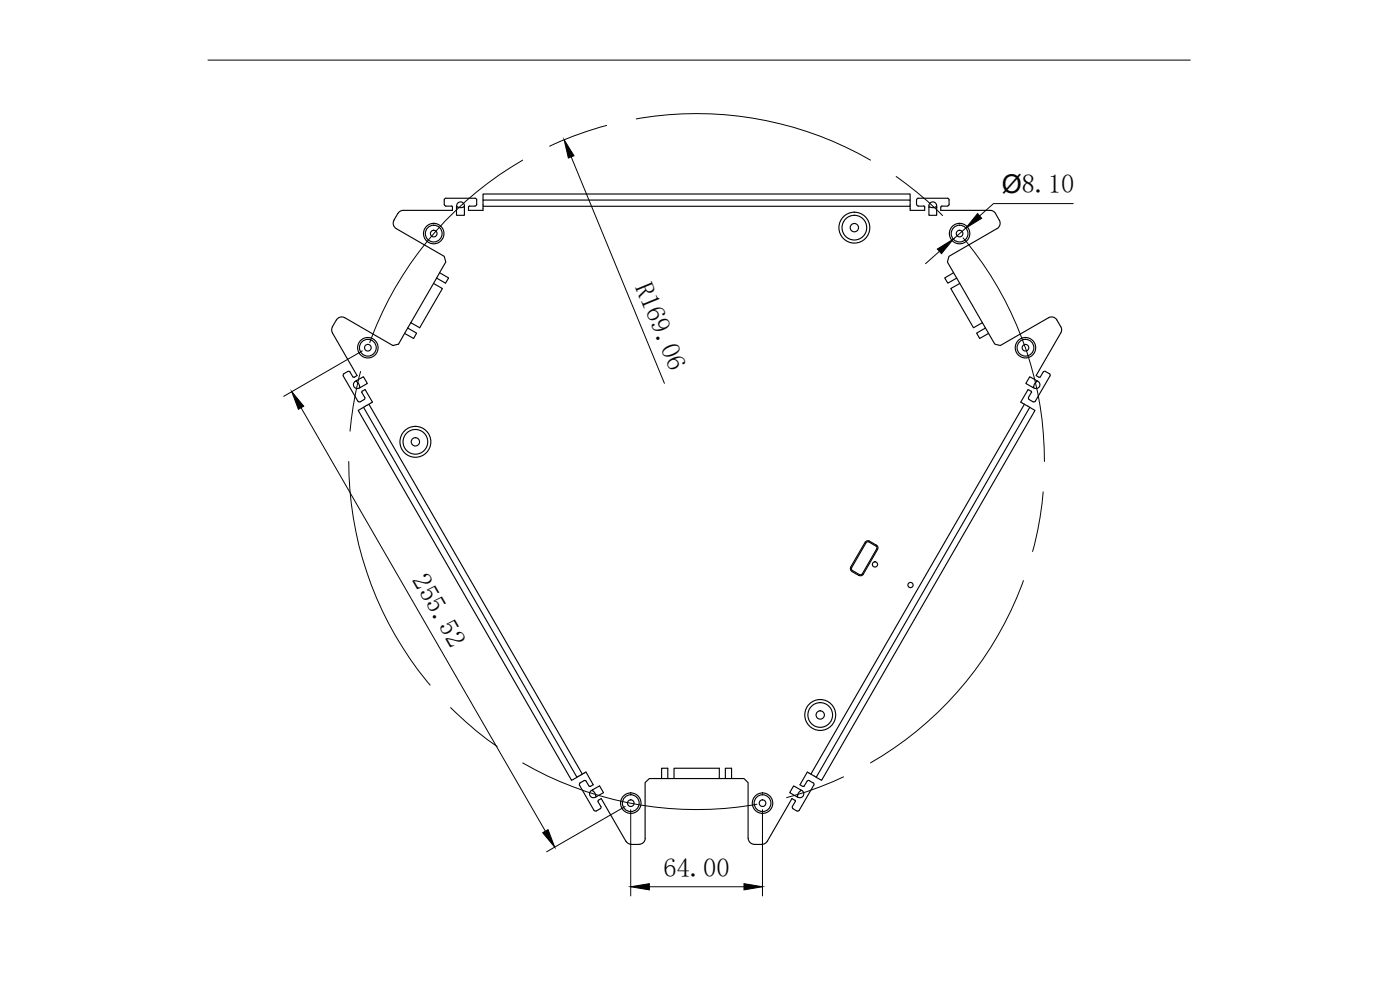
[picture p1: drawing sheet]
<svg xmlns="http://www.w3.org/2000/svg" width="420mm" height="297mm" viewBox="0 0 420 297" stroke-linecap="round" stroke-linejoin="round" font-family="sans-serif">
<defs><g id="words">
<g font-size="7.9">
<text x="190.5" y="86.1" transform="rotate(68 190.5 86.1)">R169.06</text>
<text x="123.5" y="174.2" transform="rotate(60 123.5 174.2)">255.52</text>
<text x="199.2" y="263.3">64.00</text>
</g>
<text font-size="7.7" x="300.6" y="58">Ø8.10</text>
</g></defs>
<!-- layer: 0 -->
<path d="M62.4 18h294.8" fill="none" stroke="#000" stroke-width=".3"/>
<g fill="none" stroke="#000" stroke-width=".34">
<path d="M133.3 60v1.3M143.1 60l-.5-.5h-8.8l-.5 .5M143.1 60v1.3M275.1 60v1.3M284.8 60l-.5-.5h-8.7l-.5 .5M284.8 60v1.3M119.4 64.1l-1.2 2a1.86 1.86 0 0 0 .7 2.5l14.4 8.3 .5 1.7-1.9 3.2M133.3 61.3l.5 .5 1.9 .1 .1 1.2h-14.8l-1.1 .4-.5 .5M137 61.7a1.16 1.16 0 0 1 1.2-1.1 1.16 1.16 0 0 1 1.2 1.2v2.8h-2.4v-2.8M139.4 62.3l-.1-.2a2.35 2.35 0 0 1-2.1 0l-.2 .2M143.1 61.3l-.5 .5-1.8 .1-.2 1.2h4.4v-1.2M145 60h128.1v1.9h-128.1z"/>
<path d="M145 60v-1.8h128.1v1.8M275.1 61.3l.5 .5 1.8 .1 .1 1.2h-4.4v-1.2M279.3 60.8l1-.2a1.17 1.17 0 0 1 .8 1.2v2.8h-2.3v-2.8zM281.1 62.3v-.2a2.46 2.46 0 0 1-2.1 0l-.2 .2M282.3 62.1v1l15.3 .1 .9 .5 1.4 2.4a1.82 1.82 0 0 1-.7 2.5l-14.4 8.3-.5 1.7 1.9 3.2-2.7 1.6 1 1.6 2.6-1.6 1 1.6-2.8 1.6 6.9 11.7 2.6-1.5 1 1.6-2.7 1.5 .9 1.7 2.7-1.6 1.8 3.3 1.7 .4 14.5-8.4a1.82 1.82 0 0 1 2.5 .7M284.8 61.3l-.2 .4-2.1 .2-.1 .2M100.9 96l-1.3 2.4v1.1l7.6 13.2-.9 .5M101 96a1.84 1.84 0 0 1 2.5-.7l14.4 8.4 1.7-.4 1.8-3.3M122.4 98.4l2.6 1.5-.9 1.7-2.7-1.6M130.1 85l2.7 1.6-6.8 11.7-2.7-1.5M131 83.4l-9.6 16.6M131.9 81.8l2.7 1.6-.9 1.6-2.7-1.6"/>
<path d="M131.9 81.8l-.9 1.6M286.2 81.8l.9 1.6M288.1 85l6.7 11.8M295.8 98.4l.9 1.6M317.2 96l1.3 2.4v1.1l-7.5 13.2 .8 .5M103 112.8l4.4 7.6M103.2 112.1l-.2 .7M104.4 111.5l-1.2 .6M104.4 111.4h.5l1 1.7 .4 .1M106.4 114.6l2.7-1.6 1.2 2.1-2.5 1.4a1.18 1.18 0 0 1-1.5-.3 1.18 1.18 0 0 1 .1-1.6zM107 114.2v.2l.8 .9 .1 .9h.3M109.3 119.9l-1.4 .7-.5-.2"/>
<path d="M109.3 119.9l.2-.7-.9-1.6 1-.7 2.2 3.8-1.1 .6M309.5 117.8l-.8 1.4v.5l1.4 .8 .6-.1M309.6 117.8l-.2-.5-.9-.4-2.2 3.8 1.1 .6M310.3 116.4a1.16 1.16 0 0 0 1.6-.4 1.16 1.16 0 0 0-.4-1.6l-2.5-1.4-1.1 2.1 2.5 1.4M311.1 114.2l.1 .2-.8 .9-.2 .9h-.3M312.3 113l-.5 .2M313.7 111.5l1.2 .6M313.8 111.4l-.7 .2-.9 1.5M314.9 112.1l.2 .7M315.1 112.8l-4.4 7.6M109.1 122.2l1.6-.9 64.1 111-1.6 .9zM109.1 122.2l-1.6 .9 64 111 1.7-.9"/>
<path d="M307.4 121.3l1.6 .9-64 111-1.7-.9zM309 122.2l1.6 .9-64 111-1.6-.9M260.7 162.6l2.2 1.2 .3 .6-4.4 7.8-.4 .2h-.4l-2.2-1.2-.3-.7 4.4-7.6M260.8 162.6l-.5-.1-.4 .3M260.9 162.3l2.1 1.3a.93 .93 0 0 1 .4 1.2l-4.3 7.5a.91 .91 0 0 1-1.3 .3M260.9 162.3a.96 .96 0 0 0-1.3 .4l-4.3 7.5a.91 .91 0 0 0 .4 1.2l2.1 1.3M173.9 235.5l4.4 7.6 .4 .3 1.4-.7 .2-.7M174.1 234.9l1.2-.7h.4l1.1 1.6 .4 .1M174.1 234.9l-.2 .7M174.8 232.3l1.1-.7 2.1 3.9-.8 .5M177.5 237.2a1.16 1.16 0 0 0-.4 1.6 1.16 1.16 0 0 0 1.6 .4l2.4-1.4-1.2-2-2.4 1.4M177.9 237.3l.7 .8 .2 .7"/>
<path d="M177.9 236.9v.4M178.8 238.8l.3 .2M198.6 233.6h-3.7l-1.3 1.2v16.7M198.6 233.6v-3.1h1.8v3.1M198.6 233.6h21M202.3 233.6v-3.1h13.6v3.1M217.7 233.6v-3.1h1.9v3.1M219.6 233.6h3.7l1.2 1.2v16.7M239.5 239.2a1.16 1.16 0 0 0 1.6-.4 1.16 1.16 0 0 0-.5-1.6l-2.4-1.4-1.2 2 2.5 1.4M240.2 236.9v.4M240.3 237.3l-.8 .8-.2 .8-.2 .1M243.3 232.3l-1-.7-2.2 3.9 .8 .5"/>
<path d="M244 234.9l-1.1-.7h-.5l-1 1.6-.4 .1M244.1 234.9l.2 .7M244.2 235.5l-4.3 7.6-.5 .3-1.4-.7-.2-.7M179.5 240.5l.8 1.5M179.5 240.5l.1-.4 .8-.5 7.4 12.8M187.9 252.4l.5 .6 1.1 .3M189.5 253.4h2.3M193.6 251.5a1.84 1.84 0 0 1-1.8 1.8M224.6 251.5a1.84 1.84 0 0 0 1.8 1.8M226.4 253.4h2.3M230.3 252.4l-.5 .6-1.1 .3M238.5 240.1l-.8-.5-7.4 12.8"/>
<path d="M238.6 240.1l.1 .4-.9 1.5"/>
<circle cx="130.2" cy="70.1" r="3.1"/>
<circle cx="130.2" cy="70.1" r="2.52"/>
<circle cx="130.2" cy="70.1" r=".99"/>
<circle cx="256.4" cy="68.3" r="3.7"/>
<circle cx="256.4" cy="68.3" r="1.25"/>
<circle cx="256.4" cy="68.3" r="4.6"/>
<circle cx="288" cy="70.1" r="3.1"/>
<circle cx="288" cy="70.1" r="2.52"/>
<circle cx="288" cy="70.1" r=".99"/>
<circle cx="110.4" cy="104.3" r="3.1"/>
<circle cx="110.4" cy="104.3" r="2.52"/>
<circle cx="110.4" cy="104.3" r=".99"/>
<circle cx="307.8" cy="104.3" r="3.1"/>
<circle cx="307.8" cy="104.3" r="2.52"/>
<circle cx="307.8" cy="104.3" r=".99"/>
<circle cx="124.7" cy="132.6" r="3.7"/>
<circle cx="124.7" cy="132.6" r="1.25"/>
<circle cx="124.7" cy="132.6" r="4.6"/>
<circle cx="262.6" cy="169.4" r=".78"/>
<circle cx="273.3" cy="175.5" r=".78"/>
<circle cx="246.2" cy="214.5" r="3.7"/>
<circle cx="246.2" cy="214.5" r="1.25"/>
<circle cx="246.2" cy="214.5" r="4.6"/>
<circle cx="189.3" cy="241" r="3.1"/>
<circle cx="189.3" cy="241" r="2.52"/>
<circle cx="189.3" cy="241" r=".99"/>
<circle cx="228.8" cy="241" r="3.1"/>
<circle cx="228.8" cy="241" r="2.52"/>
<circle cx="228.8" cy="241" r=".99"/>
</g>
<g fill="none" stroke="#000" stroke-width=".3">
<path d="M182 37.6a104.6 104.6 0 0 0-17.1 6.3M190.9 35.7a104.3 104.3 0 0 1 70.4 12.3M156.9 48a104.3 104.3 0 0 0-45.9 54.8M171.4 47.1l28 67.9M269 53a103.6 103.6 0 0 1 13.9 11.7M281.9 75.4l-4.1 3.7M289 71.4a104.3 104.3 0 0 1 24.5 67.1M289.8 68.5l-3.7 3.3M322.1 61.1h-23.9l-4.2 3.7M108.2 111.5a108.5 108.5 0 0 0-3.2 17.9M108.7 105.3l-23.6 13.6M90.4 122.3l73.3 127.1"/>
<path d="M104.7 138.5a104.1 104.1 0 0 0 24.4 67.1M313.1 147.6a96.2 96.2 0 0 1-3.2 17.9M307.1 174.2a103.9 103.9 0 0 1-45.8 54.7M135.2 212.3a106.9 106.9 0 0 0 14 11.7M156.9 228.9a104 104 0 0 0 70.3 12.4M253.2 233.1a99.4 99.4 0 0 1-17.1 6.2M187.6 242l-23.5 13.6M189.3 243v25.8M228.8 243v25.8M194.9 266.1h28.4"/>
</g>
<path d="M169.3 42l3 4.7-1.7 .7zM281.3 74.7l4.8-2.9-3.6 4.3zM293.4 64.1l1.2 1.4-4.8 3zM87.6 117.5l3.6 4.4-1.7 .9zM162.9 249.9l1.6-1 2 5.3zM189.3 266.1l5.6-1v1.9zM223.3 265.1l5.5 1-5.5 .9z" fill="#000" stroke="#000" stroke-width=".3"/>
<use href="#words"/>
</svg>
